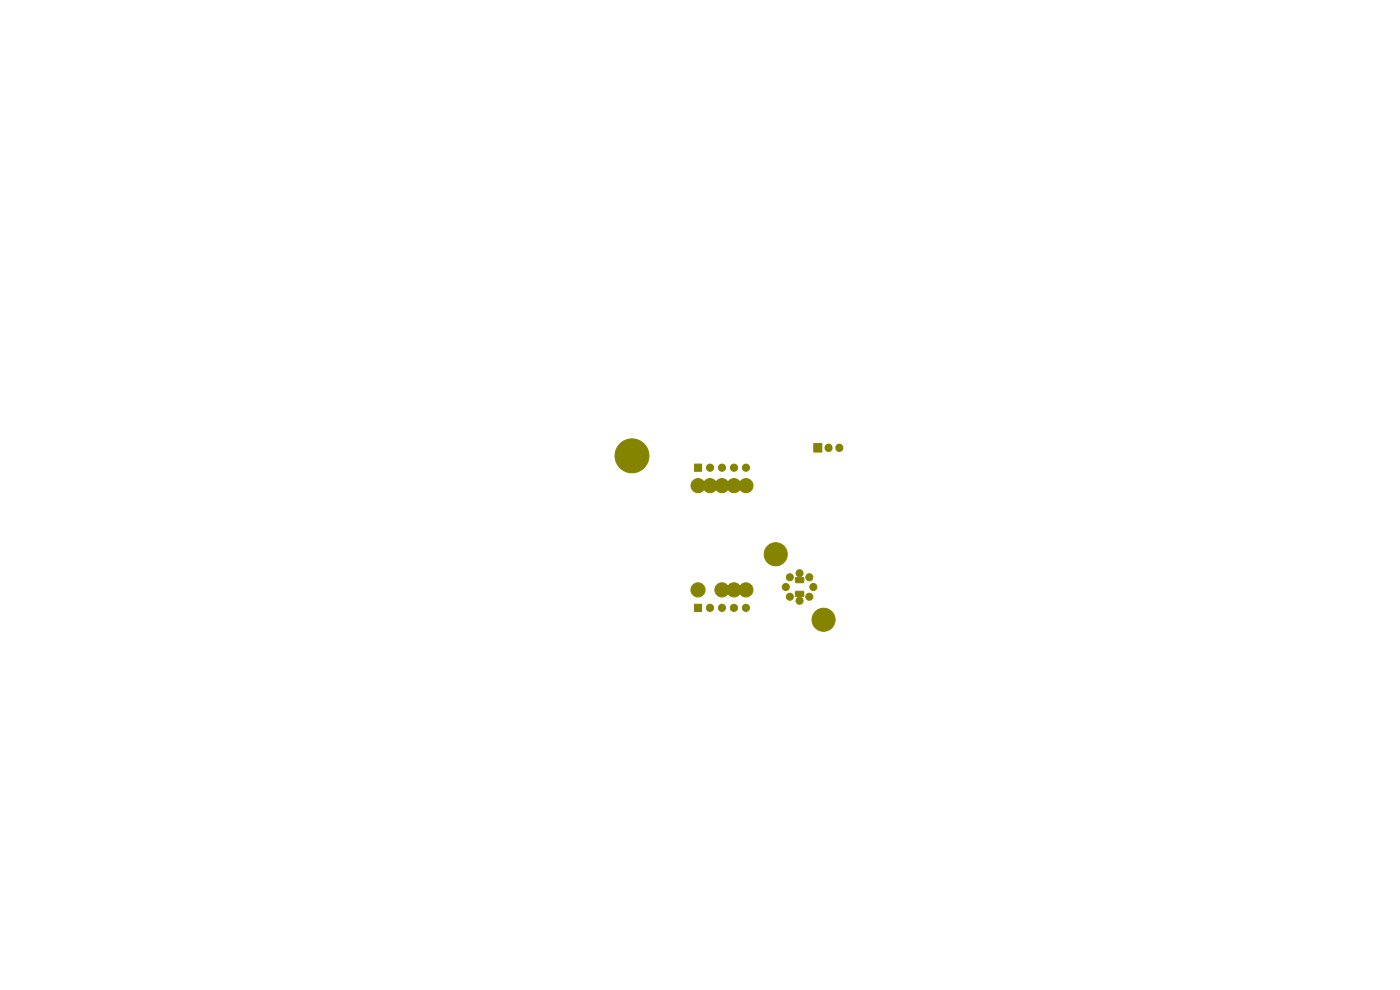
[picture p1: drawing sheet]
<svg xmlns="http://www.w3.org/2000/svg" width="297mm" height="210mm" viewBox="0 0 297 210" stroke-linecap="round" stroke-linejoin="round" font-family="sans-serif">
<g fill="#848400" stroke="#848400" stroke-width=".21">
<path d="M147.3 128.2h1.5v1.5h-1.5z"/>
<path d="M172.6 94.1h1.7v1.8h-1.7z"/>
<path d="M147.3 98.4h1.6v1.6h-1.6z"/>
<path d="M168.8 122.5h1.6l.1 .2v.8l-.2 .1h-1.4l-.2-.2z"/>
<path d="M168.8 125.5l1.6-.1 .1 .3v.7l-.2 .2h-1.4l-.2-.3z"/>
<circle cx="172.5" cy="124.5" r=".75"/>
<circle cx="171.7" cy="122.5" r=".75"/>
<circle cx="169.6" cy="121.6" r=".75"/>
<circle cx="167.6" cy="122.5" r=".75"/>
<circle cx="166.7" cy="124.5" r=".75"/>
<circle cx="167.6" cy="126.6" r=".75"/>
<circle cx="169.6" cy="127.4" r=".75"/>
<circle cx="171.7" cy="126.6" r=".75"/>
<circle cx="148.1" cy="125.1" r="1.5"/>
<circle cx="153.2" cy="125.1" r="1.5"/>
<circle cx="155.7" cy="125.1" r="1.5"/>
<circle cx="158.2" cy="125.1" r="1.5"/>
<circle cx="150.6" cy="128.9" r=".76"/>
<circle cx="153.2" cy="128.9" r=".76"/>
<circle cx="155.7" cy="128.9" r=".76"/>
<circle cx="158.2" cy="128.9" r=".76"/>
<circle cx="174.7" cy="131.5" r="2.45"/>
<circle cx="164.6" cy="117.6" r="2.45"/>
<circle cx="134.1" cy="96.7" r="3.6"/>
<circle cx="158.2" cy="103" r="1.5"/>
<circle cx="155.7" cy="103" r="1.5"/>
<circle cx="153.2" cy="103" r="1.5"/>
<circle cx="150.6" cy="103" r="1.5"/>
<circle cx="148.1" cy="103" r="1.5"/>
<circle cx="150.6" cy="99.2" r=".76"/>
<circle cx="153.2" cy="99.2" r=".76"/>
<circle cx="155.7" cy="99.2" r=".76"/>
<circle cx="158.2" cy="99.2" r=".76"/>
</g>
<path d="M175.8 95h.1M178.1 95h.1" fill="none" stroke="#848400" stroke-width="1.7"/>
</svg>
